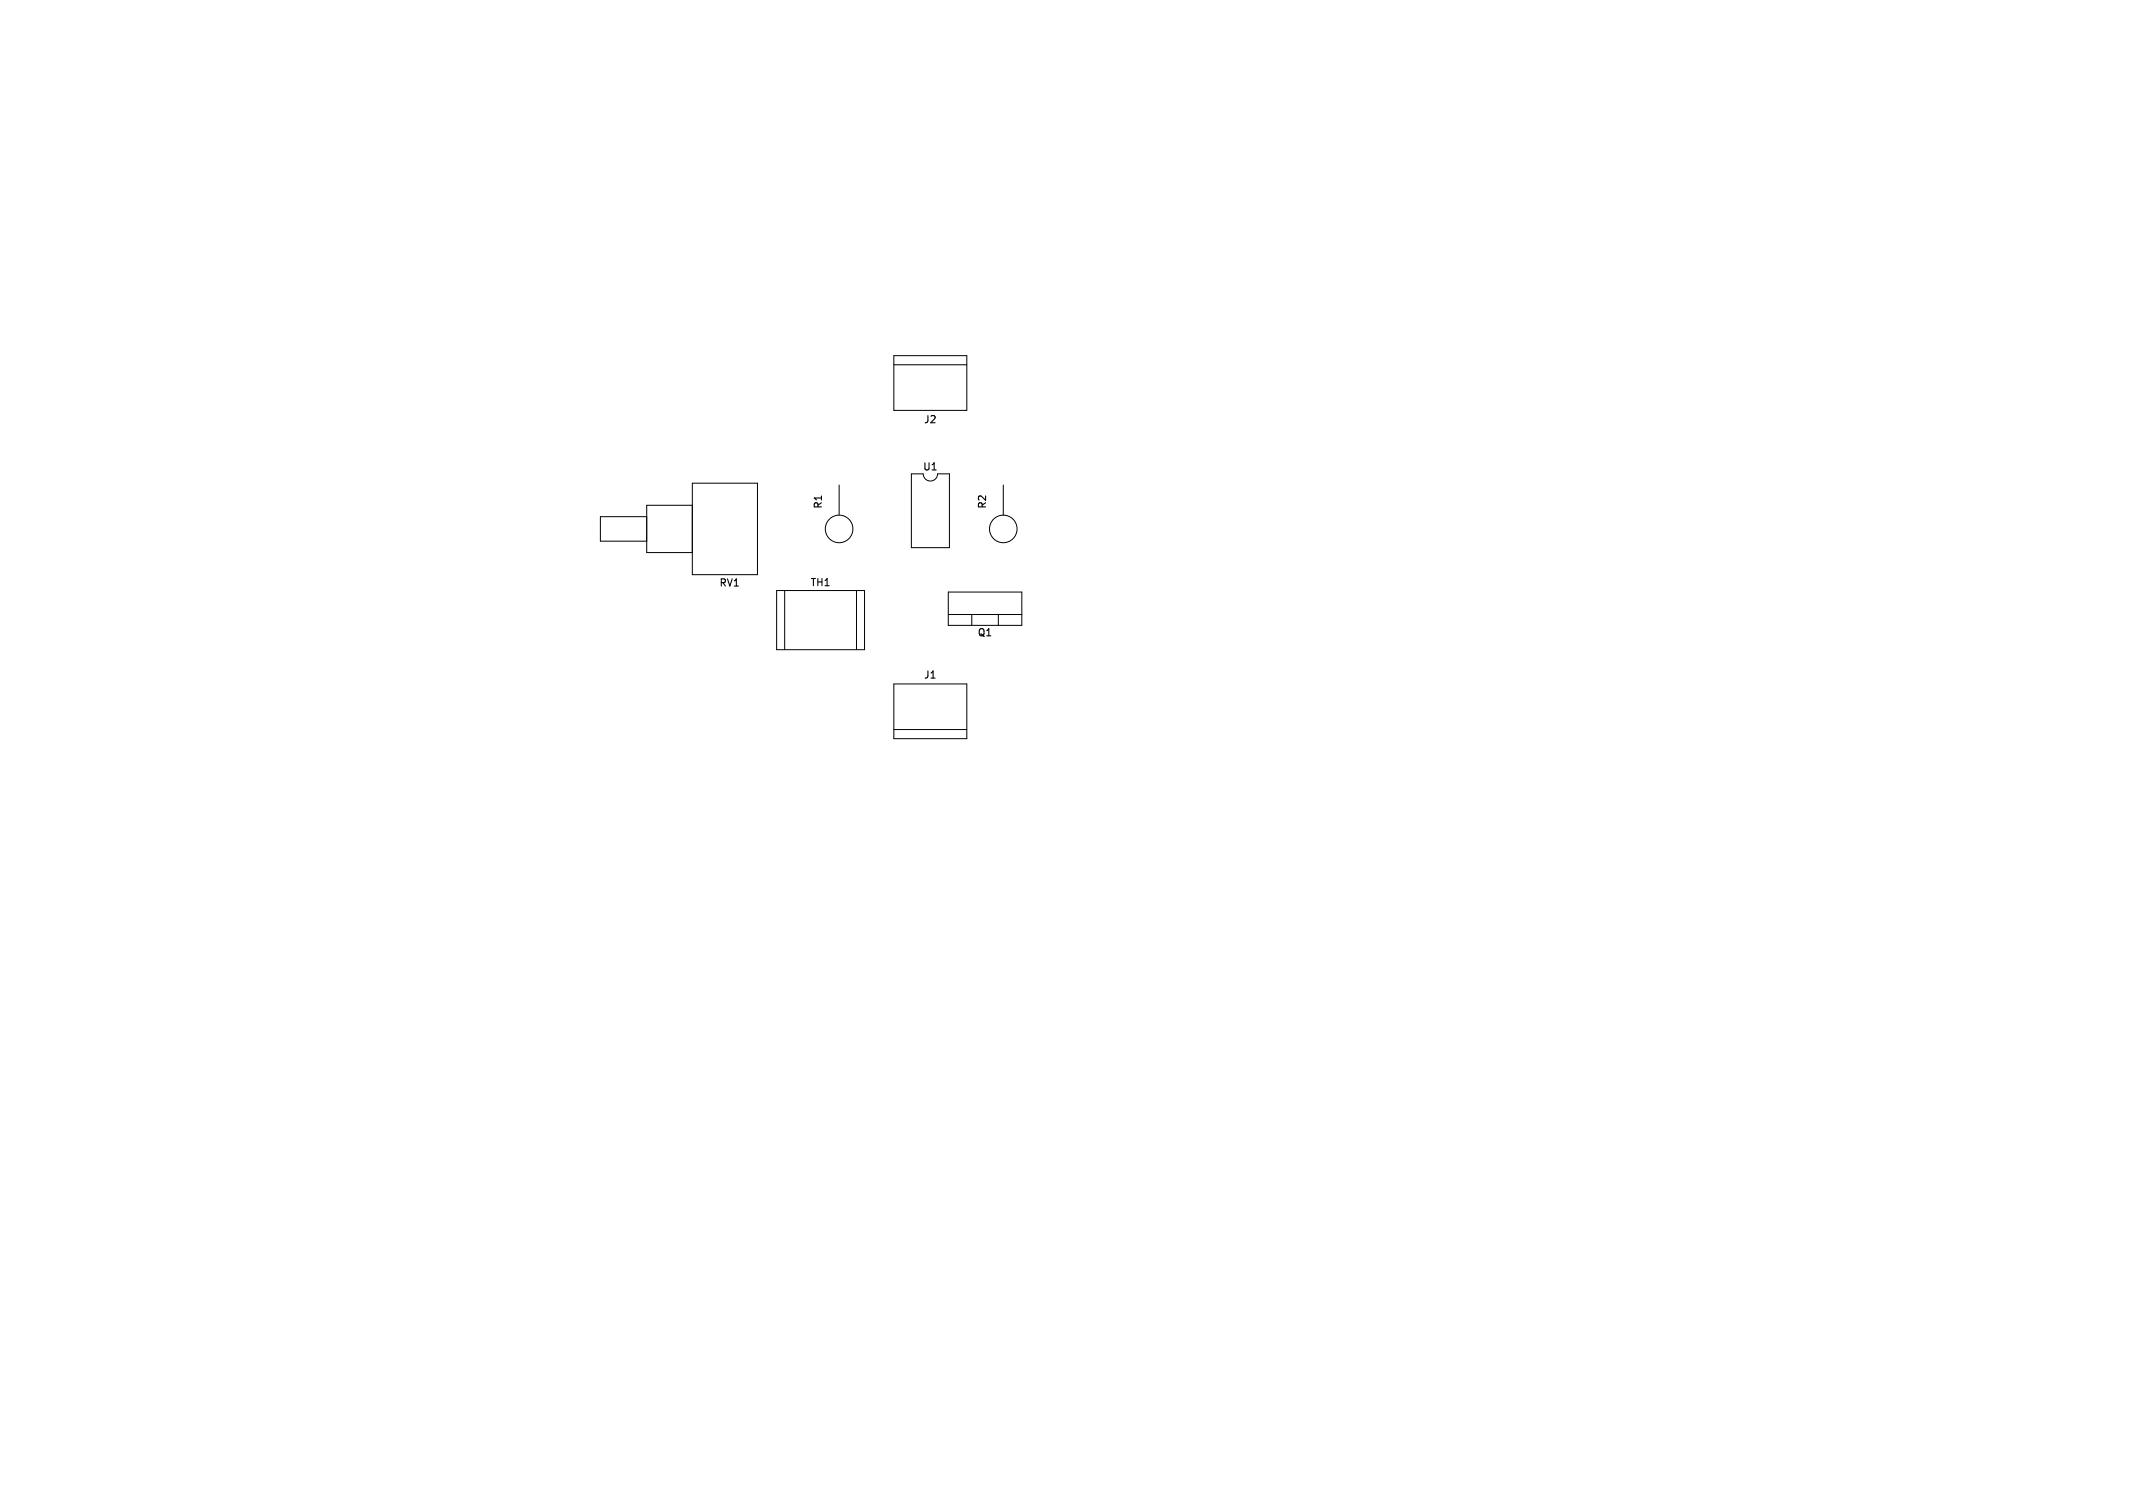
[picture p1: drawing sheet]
<svg xmlns="http://www.w3.org/2000/svg" width="297mm" height="210mm" viewBox="0 0 297 210" stroke-linecap="round" stroke-linejoin="round" font-family="sans-serif">
<defs><g id="words">
<g font-size="1.4">
<text x="128.6" y="59.1">J2</text>
<text x="128.5" y="65.7">U1</text>
<text x="114.6" y="70.9" transform="rotate(-90 114.6 70.9)">R1</text>
<text x="137.5" y="70.9" transform="rotate(-90 137.5 70.9)">R2</text>
<text x="100.1" y="81.8">RV1</text>
<text x="112.8" y="81.8">TH1</text>
<text x="136.1" y="88.8">Q1</text>
<text x="128.6" y="94.7">J1</text>
</g>
</g></defs>
<g fill="none" stroke="#000" stroke-width=".14">
<path d="M124.5 49.5h10.1v7.7h-10.1zM124.5 50.8h10.1M90.1 72h-6.5v3.4h6.5M96.4 67.3h9.1v12.7h-9.1zM96.4 70.4h-6.3v6.6h6.3M116.8 67.5v4.2M126.9 66h1.6a1 1 0 0 0 1 1 1 1 0 0 0 1-1h1.7v10.3h-5.3zM139.7 67.5v4.2M108.1 82.2h12.3v8.3h-12.3zM109.3 82.2v8.3M119.3 82.2v8.3M124.5 95.3h10.1v7.6h-10.1z"/>
<path d="M132 82.4h10.3v4.7h-10.3zM132 85.6h10.3M135.3 85.6v1.5M139 85.6v1.5M124.5 101.6h10.1"/>
<circle cx="116.8" cy="73.7" r="1.92"/>
<circle cx="139.7" cy="73.7" r="1.92"/>
</g>
<use href="#words"/>
</svg>
